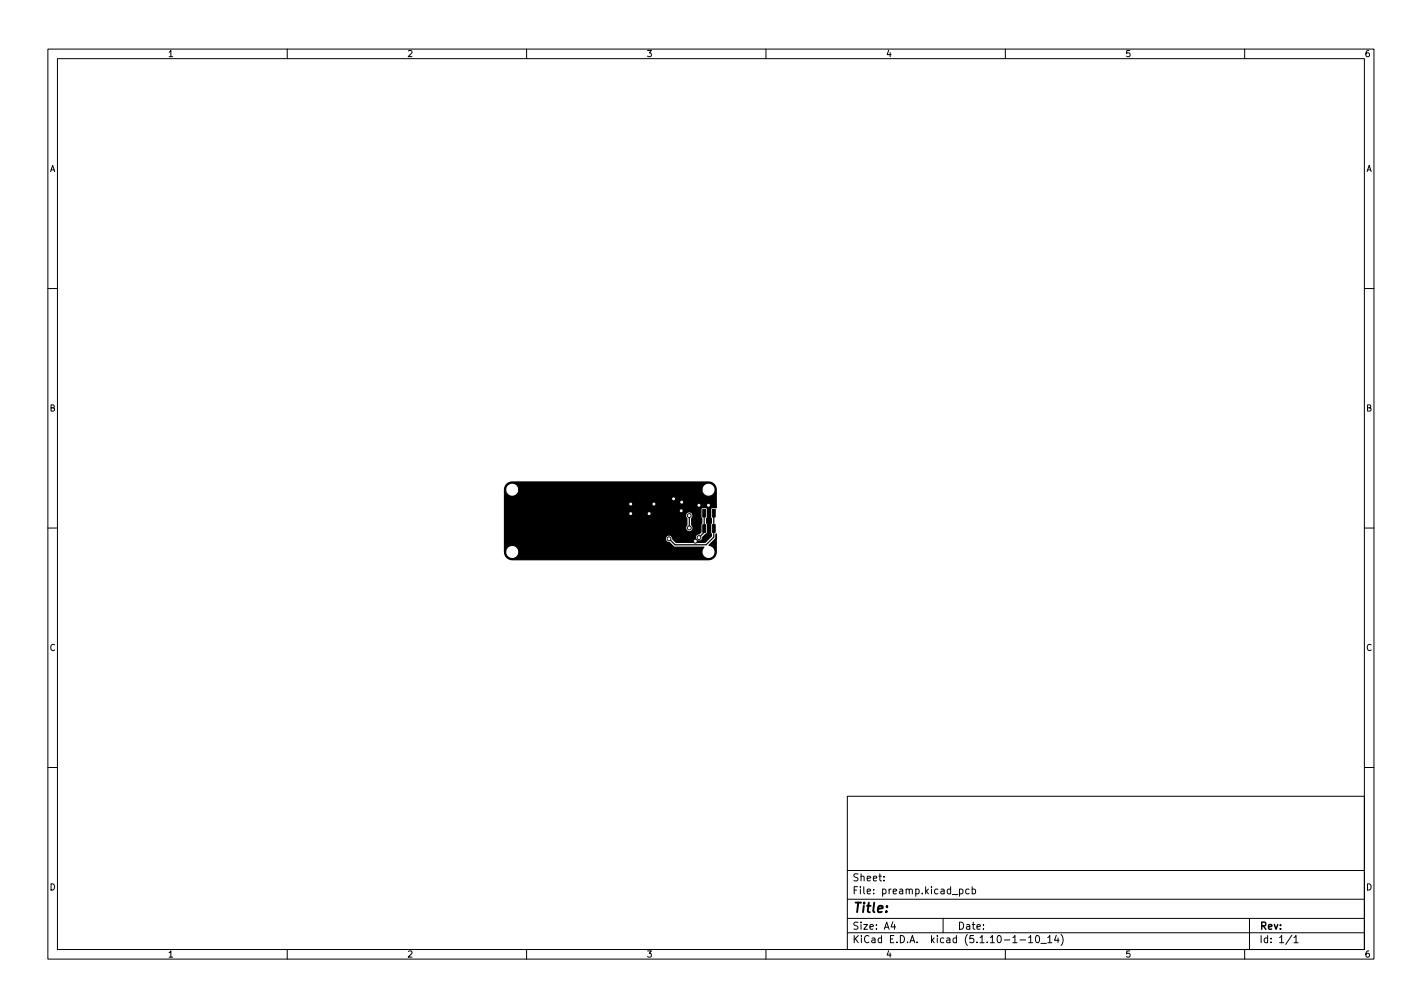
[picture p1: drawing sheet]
<svg xmlns="http://www.w3.org/2000/svg" width="297mm" height="210mm" viewBox="0 0 297 210" stroke-linecap="round" stroke-linejoin="round" font-family="sans-serif">
<defs><g id="words">
<text font-size="2.8" x="178" y="190.6">Title:</text>
<g font-size="2.1">
<text x="178" y="184">Sheet:</text>
<text x="178" y="186.7">File: preamp.kicad_pcb</text>
<text x="178" y="196.9">KiCad E.D.A. kicad (5.1.10-1-10_14)</text>
<text x="178" y="194.1">Size: A4</text>
<text x="200" y="194.1">Date:</text>
<text x="263" y="194.1">Rev:</text>
<text x="263" y="196.9">Id: 1/1</text>
</g>
<g font-size="1.8">
<text x="35" y="11.9">1</text>
<text x="85" y="11.9">2</text>
<text x="135" y="11.9">3</text>
<text x="185" y="11.9">4</text>
<text x="235" y="11.9">5</text>
<text x="285" y="11.9">6</text>
<text x="10.3" y="35.9">A</text>
<text x="285.3" y="35.9">A</text>
<text x="10.3" y="85.9">B</text>
<text x="285.3" y="85.9">B</text>
<text x="10.3" y="135.9">C</text>
<text x="285.3" y="135.9">C</text>
<text x="10.3" y="185.9">D</text>
<text x="285.3" y="185.9">D</text>
<text x="35" y="199.9">1</text>
<text x="85" y="199.9">2</text>
<text x="135" y="199.9">3</text>
<text x="185" y="199.9">4</text>
<text x="235" y="199.9">5</text>
<text x="285" y="199.9">6</text>
</g>
</g></defs>
<g fill="none" stroke="#000" stroke-width=".21">
<path d="M10 10.2h277v190.1h-277zM12 12.2h273v186.1h-273zM60 10.2v2M110 10.2v2M160 10.2v2M210 10.2v2M260 10.2v2M10 60.2h2M285 60.2h2M10 110.2h2M285 110.2h2M10 160.2h2"/>
<path d="M177 166.3h108v32h-108zM285 160.2h2M60 198.3v2M110 198.3v2M160 198.3v2M177 194.8h108M177 191.8h108M177 187.8h108M177 181.8h108M184.6 183.8v.1M184.6 183v.1M186.5 192.5l-.4 1h1"/>
<path d="M186.9 193v1M197 191.8v3M200.4 185.7l.5-.1 .2 .3-.1 .7h-.6M200.4 185.6v1.5M202.4 185.7l-.4-.1-.3 .3 .2 .7h.5M203.1 185.7l.4-.1 .3 .3-.2 .7h-.5M203.1 185.1v1.5M210 198.3v2M213.1 196.3h1.1M214.9 195.8l.4-.5v1.5M214.9 196.8h.8M216.5 195.4l.1-.1a.8 .8 0 0 1 .6 .8 .8 .8 0 0 1-.6 .7 1 1 0 0 1-.1-1.4z"/>
<path d="M217.4 197h1.2M218.9 195.8l.4-.5v1.5M218.9 196.8h.8M220.6 195.3l-.3 1h.9M221 195.8v1M221.6 195.1a1.72 1.72 0 0 1 0 2.3M260 198.3v2M261 191.8v6.5M269.9 195.3l-1.3 1.9M270.3 195.8l.4-.5v1.5M270.3 196.8h.8"/>
</g>
<g fill="#000" stroke="#000" stroke-width=".21">
<path d="M146.8 109.5h.6v1.6h-.6zM146.8 106.3h.6v1.6h-.6zM147.8 109.5h.6v1.6h-.6zM147.8 106.3h.6v1.6h-.6zM148.8 109.5h.6v1.6h-.6zM148.8 106.3h.6v1.6h-.6z"/>
<circle cx="131.8" cy="107.2" r=".4"/>
<circle cx="131.8" cy="105.2" r=".4"/>
<circle cx="135.6" cy="107.2" r=".4"/>
<circle cx="136.6" cy="105.2" r=".4"/>
<circle cx="139.8" cy="112.5" r=".4"/>
<circle cx="140.7" cy="104.1" r=".4"/>
<circle cx="142.3" cy="106.6" r=".4"/>
<circle cx="142.4" cy="104.8" r=".4"/>
<circle cx="144" cy="107.7" r=".4"/>
<circle cx="144" cy="110.2" r=".4"/>
<circle cx="145.2" cy="113" r=".4"/>
<circle cx="146" cy="105.5" r=".4"/>
<circle cx="146" cy="112.2" r=".4"/>
<circle cx="148" cy="105.5" r=".4"/>
</g>
<path d="M144 107.7v2.5M146 105.5h2v2.1M147.1 107.6v3.5l-1.1 1.1M148 107.5l.1 4-1.5 1.5h-1.4M149.1 107.6v4.5l-1.6 1.6h-6.5l-1.2-1.2" fill="none" stroke="#000" stroke-width=".25"/>
<path d="M105.9 101.1l.5-.3 .6-.2h41a1.62 1.62 0 0 1 1.6 1.7v3.7h-.9l-.3 .3 .2 2.9-.2 .3v1.6l.2 .8-1.3 1.3h-6.1l-.7-.6v-.4h4.7a.78 .78 0 0 0 .8 .8 .78 .78 0 0 0 .8-.8l1-1-.2-2.9 .2-.4v-1.6l-.3-.3h-.8l-.3 .3 .2 2.9-.2 .3v1.6l-.3 .4a.78 .78 0 0 0-.9 .7h-4.7a.78 .78 0 0 0-1.4-.1 .78 .78 0 0 0 .7 1.2l1.1 .9 6.1 .1a1.39 1.39 0 0 0 .3 2.1 1.39 1.39 0 0 0 2-.7 1.39 1.39 0 0 0-1.2-1.8l1.4-1.5 .1-.9v3.7a1.62 1.62 0 0 1-1.6 1.7h-41a1.63 1.63 0 0 1-1.6-1.8h.2a1.39 1.39 0 0 0 1.9 1.4 1.39 1.39 0 0 0 .4-2.3 1.39 1.39 0 0 0-2.2 .6l-.1 .3h-.2v-7.5h37.8l.3 .7v1.3a.78 .78 0 0 0-.1 1.2 .78 .78 0 0 0 1.2 0 .78 .78 0 0 0-.1-1.2v-1.4a.78 .78 0 0 0-.2-1.2 .78 .78 0 0 0-1.1 .6h-37.8v-5.3v-.2h.2a1.39 1.39 0 0 0 1.4 1.5 1.39 1.39 0 0 0 1.4-1.5h38.2a1.39 1.39 0 0 0 1.9 1.4 1.39 1.39 0 0 0 .4-2.3 1.39 1.39 0 0 0-2.2 .6l-.1 .3h-38.2a1.39 1.39 0 0 0-1.4-1.2 1.39 1.39 0 0 0-1.4 1.2h-.2v-.2z" fill="#000" stroke="#000" stroke-width=".25"/>
<g fill="#fff" stroke="#fff" stroke-width=".21">
<circle cx="145.3" cy="113" r=".2"/>
<circle cx="146" cy="105.5" r=".2"/>
<circle cx="148" cy="105.5" r=".2"/>
<circle cx="142.4" cy="104.8" r=".2"/>
<circle cx="140.7" cy="104.1" r=".2"/>
<circle cx="142.3" cy="106.6" r=".2"/>
<circle cx="131.7" cy="105.2" r=".2"/>
<circle cx="131.7" cy="107.2" r=".2"/>
<circle cx="136.6" cy="105.2" r=".2"/>
<circle cx="135.6" cy="107.2" r=".2"/>
<circle cx="144" cy="110.2" r=".2"/>
<circle cx="144" cy="107.7" r=".2"/>
<circle cx="146" cy="112.2" r=".2"/>
<circle cx="139.7" cy="112.5" r=".2"/>
<circle cx="148" cy="102.2" r="1"/>
<circle cx="148" cy="115.2" r="1"/>
<circle cx="107" cy="115.2" r="1"/>
<circle cx="107" cy="102.2" r="1"/>
</g>
<use href="#words"/>
</svg>
